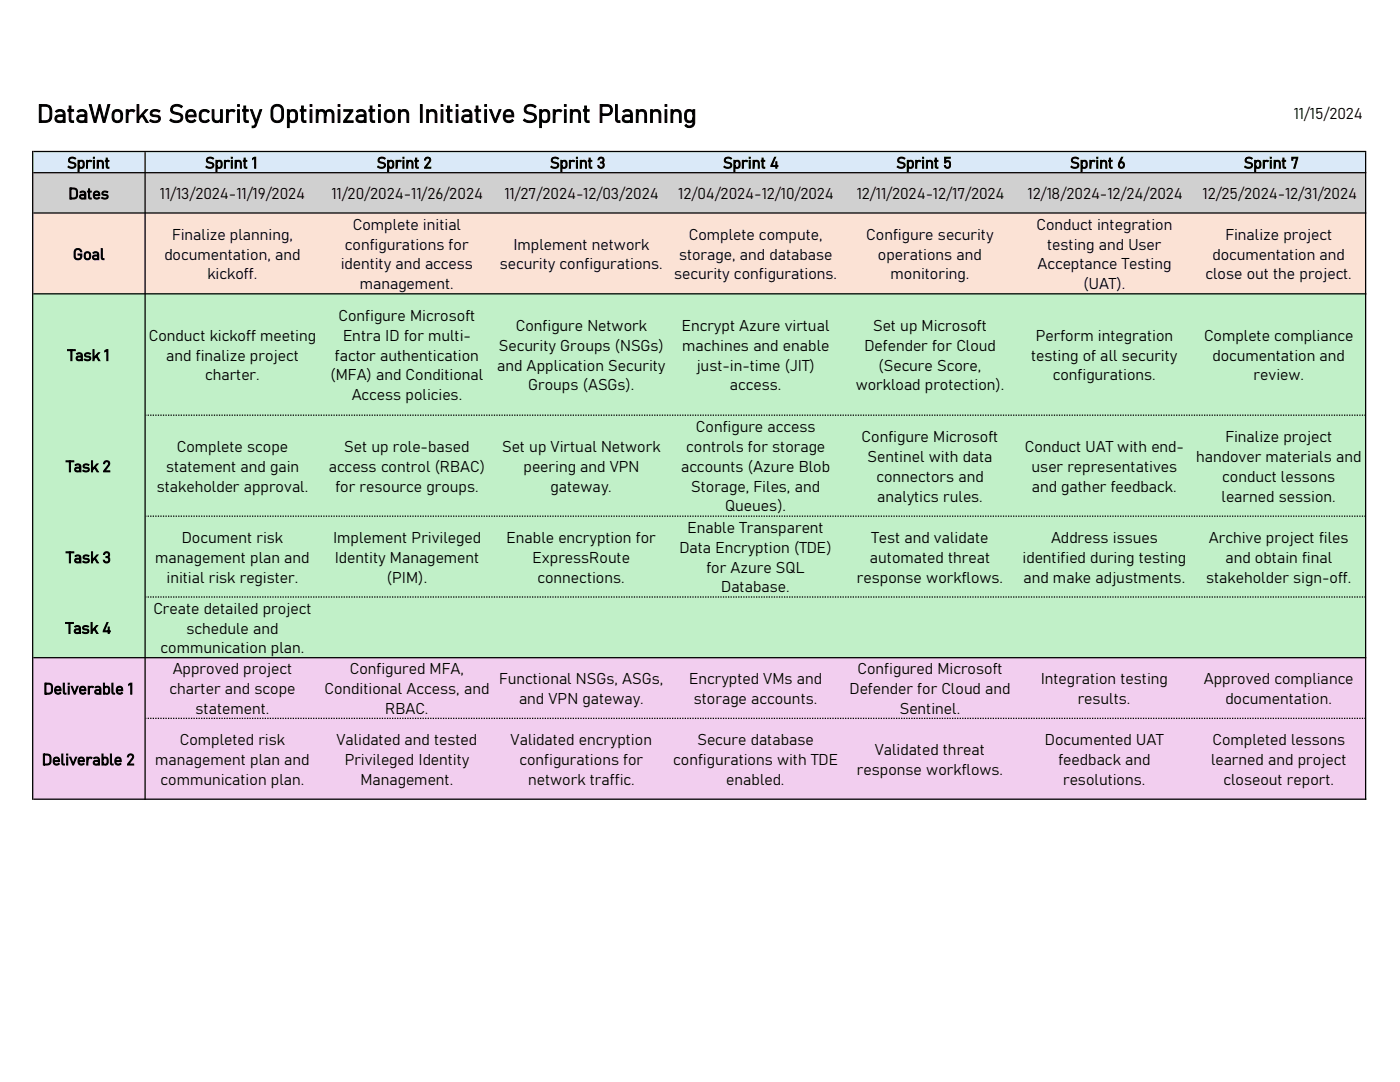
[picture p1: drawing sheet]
<svg xmlns="http://www.w3.org/2000/svg" width="279mm" height="216mm" viewBox="0 0 279 216" stroke-linecap="round" stroke-linejoin="round" font-family="sans-serif">
<defs><g id="words">
<text font-size="5" x="7.4" y="24.4">DataWorks Security Optimization Initiative Sprint Planning</text>
<g font-size="3.1">
<text x="258.2" y="23.8">11/15/2024</text>
<text x="13.4" y="33.6">Sprint</text>
<text x="40.9" y="33.6">Sprint 1</text>
<text x="75.2" y="33.6">Sprint 2</text>
<text x="109.8" y="33.6">Sprint 3</text>
<text x="144.3" y="33.6">Sprint 4</text>
<text x="178.9" y="33.6">Sprint 5</text>
<text x="213.6" y="33.6">Sprint 6</text>
<text x="248.2" y="33.6">Sprint 7</text>
<text x="13.7" y="39.7">Dates</text>
<text x="31.9" y="39.7">11/13/2024-11/19/2024</text>
<text x="66.2" y="39.7">11/20/2024-11/26/2024</text>
<text x="100.7" y="39.7">11/27/2024-12/03/2024</text>
<text x="135.4" y="39.7">12/04/2024-12/10/2024</text>
<text x="171" y="39.7">12/11/2024-12/17/2024</text>
<text x="205.1" y="39.7">12/18/2024-12/24/2024</text>
<text x="240" y="39.7">12/25/2024-12/31/2024</text>
<text x="34.3" y="47.9">Finalize planning,</text>
<text x="70.4" y="45.9">Complete initial</text>
<text x="137.5" y="47.9">Complete compute,</text>
<text x="172.9" y="47.9">Configure security</text>
<text x="206.8" y="45.9">Conduct integration</text>
<text x="244.6" y="47.9">Finalize project</text>
<text x="14.6" y="51.8">Goal</text>
<text x="32.8" y="51.8">documentation, and</text>
<text x="68" y="53.8">identity and access</text>
<text x="68.8" y="49.8">configurations for</text>
<text x="99.7" y="53.8">security configurations.</text>
<text x="102.4" y="49.8">Implement network</text>
<text x="135.5" y="51.8">storage, and database</text>
<text x="175.2" y="51.8">operations and</text>
<text x="207.1" y="53.8">Acceptance Testing</text>
<text x="209" y="49.8">testing and User</text>
<text x="242" y="51.8">documentation and</text>
<text x="41.4" y="55.8">kickoff.</text>
<text x="71.8" y="57.7">management.</text>
<text x="134.5" y="55.8">security configurations.</text>
<text x="177.7" y="55.8">monitoring.</text>
<text x="216.2" y="57.7">(UAT).</text>
<text x="240.6" y="55.8">close out the project.</text>
<text x="67.6" y="64.1">Configure Microsoft</text>
<text x="13.5" y="72">Task 1</text>
<text x="29.7" y="68">Conduct kickoff meeting</text>
<text x="33.2" y="72">and finalize project</text>
<text x="66.8" y="72">factor authentication</text>
<text x="68.5" y="68">Entra ID for multi-</text>
<text x="99.6" y="70">Security Groups (NSGs)</text>
<text x="103" y="66.1">Configure Network</text>
<text x="136.1" y="66.1">Encrypt Azure virtual</text>
<text x="136.1" y="70">machines and enable</text>
<text x="172.5" y="70">Defender for Cloud</text>
<text x="174.2" y="66.1">Set up Microsoft</text>
<text x="205.8" y="72">testing of all security</text>
<text x="206.7" y="68">Perform integration</text>
<text x="240.3" y="68">Complete compliance</text>
<text x="242" y="72">documentation and</text>
<text x="40.9" y="75.9">charter.</text>
<text x="66" y="75.9">(MFA) and Conditional</text>
<text x="99.2" y="74">and Application Security</text>
<text x="105.4" y="77.9">Groups (ASGs).</text>
<text x="139" y="74">just-in-time (JIT)</text>
<text x="145.7" y="77.9">access.</text>
<text x="170.8" y="77.9">workload protection).</text>
<text x="175.3" y="74">(Secure Score,</text>
<text x="210.1" y="75.9">configurations.</text>
<text x="250.2" y="75.9">review.</text>
<text x="70.2" y="79.8">Access policies.</text>
<text x="138.9" y="86.3">Configure access</text>
<text x="172" y="88.3">Configure Microsoft</text>
<text x="244.6" y="88.3">Finalize project</text>
<text x="13.2" y="94.1">Task 2</text>
<text x="33.1" y="94.1">statement and gain</text>
<text x="35.3" y="90.2">Complete scope</text>
<text x="65.6" y="94.1">access control (RBAC)</text>
<text x="68.7" y="90.2">Set up role-based</text>
<text x="100.2" y="90.2">Set up Virtual Network</text>
<text x="104.5" y="94.1">peering and VPN</text>
<text x="135.9" y="94.1">accounts (Azure Blob</text>
<text x="136.9" y="90.2">controls for storage</text>
<text x="173.1" y="92.2">Sentinel with data</text>
<text x="204.5" y="90.2">Conduct UAT with end-</text>
<text x="205.9" y="94.1">user representatives</text>
<text x="238.7" y="92.2">handover materials and</text>
<text x="31.3" y="98.1">stakeholder approval.</text>
<text x="66.9" y="98.1">for resource groups.</text>
<text x="109.9" y="98.1">gateway.</text>
<text x="138" y="98.1">Storage, Files, and</text>
<text x="174.9" y="96.1">connectors and</text>
<text x="175" y="100.1">analytics rules.</text>
<text x="205.9" y="98.1">and gather feedback.</text>
<text x="243.8" y="100.1">learned session.</text>
<text x="243.9" y="96.1">conduct lessons</text>
<text x="137.2" y="106.4">Enable Transparent</text>
<text x="144.7" y="102">Queues).</text>
<text x="13.2" y="112.3">Task 3</text>
<text x="31" y="112.3">management plan and</text>
<text x="36.3" y="108.4">Document risk</text>
<text x="66.5" y="108.4">Implement Privileged</text>
<text x="66.8" y="112.3">Identity Management</text>
<text x="101.1" y="108.4">Enable encryption for</text>
<text x="106.3" y="112.3">ExpressRoute</text>
<text x="135.6" y="110.3">Data Encryption (TDE)</text>
<text x="173.6" y="112.3">automated threat</text>
<text x="173.9" y="108.4">Test and validate</text>
<text x="204.1" y="112.3">identified during testing</text>
<text x="209.8" y="108.4">Address issues</text>
<text x="241.3" y="108.4">Archive project files</text>
<text x="244.6" y="112.3">and obtain final</text>
<text x="33.2" y="116.2">initial risk register.</text>
<text x="77.2" y="116.2">(PIM).</text>
<text x="107.3" y="116.2">connections.</text>
<text x="141" y="114.3">for Azure SQL</text>
<text x="143.9" y="118.2">Database.</text>
<text x="171" y="116.2">response workflows.</text>
<text x="204.3" y="116.2">and make adjustments.</text>
<text x="240.7" y="116.2">stakeholder sign-off.</text>
<text x="30.6" y="122.5">Create detailed project</text>
<text x="13.1" y="126.4">Task 4</text>
<text x="32" y="130.3">communication plan.</text>
<text x="37.2" y="126.4">schedule and</text>
<text x="34.5" y="134.6">Approved project</text>
<text x="69.8" y="134.6">Configured MFA,</text>
<text x="99.6" y="136.6">Functional NSGs, ASGs,</text>
<text x="137.5" y="136.6">Encrypted VMs and</text>
<text x="171.2" y="134.6">Configured Microsoft</text>
<text x="207.7" y="136.6">Integration testing</text>
<text x="240.2" y="136.6">Approved compliance</text>
<text x="8.7" y="138.5">Deliverable 1</text>
<text x="33.8" y="138.5">charter and scope</text>
<text x="39" y="142.5">statement.</text>
<text x="64.8" y="138.5">Conditional Access, and</text>
<text x="76.9" y="142.5">RBAC.</text>
<text x="103.6" y="140.5">and VPN gateway.</text>
<text x="138.5" y="140.5">storage accounts.</text>
<text x="169.5" y="138.5">Defender for Cloud and</text>
<text x="179.6" y="142.5">Sentinel.</text>
<text x="215.1" y="140.5">results.</text>
<text x="244.6" y="140.5">documentation.</text>
<text x="35.9" y="148.7">Completed risk</text>
<text x="67.1" y="148.7">Validated and tested</text>
<text x="101.9" y="148.7">Validated encryption</text>
<text x="139.2" y="148.7">Secure database</text>
<text x="208.5" y="148.7">Documented UAT</text>
<text x="242" y="148.7">Completed lessons</text>
<text x="8.4" y="152.7">Deliverable 2</text>
<text x="31" y="152.7">management plan and</text>
<text x="68.8" y="152.7">Privileged Identity</text>
<text x="103.7" y="152.7">configurations for</text>
<text x="134.4" y="152.7">configurations with TDE</text>
<text x="171" y="154.6">response workflows.</text>
<text x="174.6" y="150.7">Validated threat</text>
<text x="211.2" y="152.7">feedback and</text>
<text x="241.7" y="152.7">learned and project</text>
<text x="32" y="156.6">communication plan.</text>
<text x="71.9" y="156.6">Management.</text>
<text x="105.4" y="156.6">network traffic.</text>
<text x="144.9" y="156.6">enabled.</text>
<text x="212.2" y="156.6">resolutions.</text>
<text x="244.2" y="156.6">closeout report.</text>
</g>
</g></defs>
<path d="M6.7 30.2h265.9v4.3h-265.9z" fill="#dae9f8"/>
<path d="M6.7 34.5h265.9v8h-265.9z" fill="#d0d0d0"/>
<path d="M6.7 42.5h265.9v16.2h-265.9z" fill="#fbe2d5"/>
<path d="M6.7 58.6h265.9v72.7h-265.9z" fill="#c1f0c8"/>
<path d="M6.7 131.2h265.9v28.3h-265.9z" fill="#f2ceef"/>
<g fill="#000">
<path d="M6.4 30.1h.2v129.5h-.2zM28.8 30.4h.3v129.2h-.3zM272.4 30.4h.3v129.2h-.3z" fill-rule="evenodd"/>
<path d="M6.6 30.1h266.1v.3h-266.1zM6.6 34.3h266.1v.3h-266.1zM6.6 42.4h266.1v.2h-266.1zM6.6 58.5h266.1v.3h-266.1zM29.1 82.7h.1v.3h-.1zM29.5 82.7h.2v.3h-.2zM30 82.7h.2v.3h-.2zM30.5 82.7h.2v.3h-.2zM31 82.7h.2v.3h-.2zM31.5 82.7h.2v.3h-.2zM32 82.7h.3v.3h-.3zM32.5 82.7h.3v.3h-.3zM33 82.7h.3v.3h-.3zM33.5 82.7h.3v.3h-.3zM34 82.7h.3v.3h-.3zM34.5 82.7h.3v.3h-.3zM35.1 82.7h.2v.3h-.2zM35.6 82.7h.2v.3h-.2zM36.1 82.7h.2v.3h-.2zM36.6 82.7h.2v.3h-.2zM37.1 82.7h.2v.3h-.2zM37.6 82.7h.2v.3h-.2zM38.1 82.7h.3v.3h-.3zM38.6 82.7h.3v.3h-.3zM39.1 82.7h.3v.3h-.3zM39.6 82.7h.3v.3h-.3zM40.1 82.7h.3v.3h-.3zM40.6 82.7h.3v.3h-.3zM41.1 82.7h.3v.3h-.3zM41.7 82.7h.2v.3h-.2zM42.2 82.7h.2v.3h-.2zM42.7 82.7h.2v.3h-.2zM43.2 82.7h.2v.3h-.2zM43.7 82.7h.2v.3h-.2zM44.2 82.7h.2v.3h-.2zM44.7 82.7h.3v.3h-.3zM45.2 82.7h.3v.3h-.3zM45.7 82.7h.3v.3h-.3zM46.2 82.7h.3v.3h-.3zM46.7 82.7h.3v.3h-.3zM47.2 82.7h.3v.3h-.3zM47.8 82.7h.2v.3h-.2zM48.3 82.7h.2v.3h-.2zM48.8 82.7h.2v.3h-.2zM49.3 82.7h.2v.3h-.2zM49.8 82.7h.2v.3h-.2zM50.3 82.7h.2v.3h-.2zM50.8 82.7h.3v.3h-.3zM51.3 82.7h.3v.3h-.3zM51.8 82.7h.3v.3h-.3zM52.3 82.7h.3v.3h-.3zM52.8 82.7h.3v.3h-.3zM53.3 82.7h.3v.3h-.3zM53.8 82.7h.3v.3h-.3zM54.4 82.7h.2v.3h-.2zM54.9 82.7h.2v.3h-.2zM55.4 82.7h.2v.3h-.2zM55.9 82.7h.2v.3h-.2zM56.4 82.7h.2v.3h-.2zM56.9 82.7h.2v.3h-.2zM57.4 82.7h.3v.3h-.3zM57.9 82.7h.3v.3h-.3zM58.4 82.7h.3v.3h-.3zM58.9 82.7h.3v.3h-.3zM59.4 82.7h.3v.3h-.3zM59.9 82.7h.3v.3h-.3zM60.5 82.7h.2v.3h-.2zM61 82.7h.2v.3h-.2zM61.5 82.7h.2v.3h-.2zM62 82.7h.2v.3h-.2zM62.5 82.7h.2v.3h-.2zM63 82.7h.2v.3h-.2zM63.5 82.7h.3v.3h-.3zM64 82.7h.3v.3h-.3zM64.5 82.7h.3v.3h-.3zM65 82.7h.3v.3h-.3zM65.5 82.7h.3v.3h-.3zM66 82.7h.3v.3h-.3zM66.5 82.7h.3v.3h-.3zM67.1 82.7h.2v.3h-.2zM67.6 82.7h.2v.3h-.2zM68.1 82.7h.2v.3h-.2zM68.6 82.7h.2v.3h-.2zM69.1 82.7h.2v.3h-.2zM69.6 82.7h.2v.3h-.2zM70.1 82.7h.3v.3h-.3zM70.6 82.7h.3v.3h-.3zM71.1 82.7h.3v.3h-.3zM71.6 82.7h.3v.3h-.3zM72.1 82.7h.3v.3h-.3zM72.6 82.7h.3v.3h-.3zM73.2 82.7h.2v.3h-.2zM73.7 82.7h.2v.3h-.2zM74.2 82.7h.2v.3h-.2zM74.7 82.7h.2v.3h-.2zM75.2 82.7h.2v.3h-.2zM75.7 82.7h.2v.3h-.2zM76.2 82.7h.3v.3h-.3zM76.7 82.7h.3v.3h-.3zM77.2 82.7h.3v.3h-.3zM77.7 82.7h.3v.3h-.3zM78.2 82.7h.3v.3h-.3zM78.7 82.7h.3v.3h-.3zM79.2 82.7h.3v.3h-.3zM79.8 82.7h.2v.3h-.2zM80.3 82.7h.2v.3h-.2zM80.8 82.7h.2v.3h-.2zM81.3 82.7h.2v.3h-.2zM81.8 82.7h.2v.3h-.2zM82.3 82.7h.2v.3h-.2zM82.8 82.7h.3v.3h-.3zM83.3 82.7h.3v.3h-.3zM83.8 82.7h.3v.3h-.3zM84.3 82.7h.3v.3h-.3zM84.8 82.7h.3v.3h-.3zM85.3 82.7h.3v.3h-.3zM85.9 82.7h.2v.3h-.2zM86.4 82.7h.2v.3h-.2zM86.9 82.7h.2v.3h-.2zM87.4 82.7h.2v.3h-.2zM87.9 82.7h.2v.3h-.2zM88.4 82.7h.2v.3h-.2zM88.9 82.7h.3v.3h-.3zM89.4 82.7h.3v.3h-.3zM89.9 82.7h.3v.3h-.3zM90.4 82.7h.3v.3h-.3zM90.9 82.7h.3v.3h-.3zM91.4 82.7h.3v.3h-.3zM91.9 82.7h.3v.3h-.3zM92.5 82.7h.2v.3h-.2zM93 82.7h.2v.3h-.2zM93.5 82.7h.2v.3h-.2zM94 82.7h.2v.3h-.2zM94.5 82.7h.2v.3h-.2zM95 82.7h.2v.3h-.2zM95.5 82.7h.3v.3h-.3zM96 82.7h.3v.3h-.3zM96.5 82.7h.3v.3h-.3zM97 82.7h.3v.3h-.3zM97.5 82.7h.3v.3h-.3zM98 82.7h.3v.3h-.3zM98.6 82.7h.2v.3h-.2zM99.1 82.7h.2v.3h-.2zM99.6 82.7h.2v.3h-.2zM100.1 82.7h.2v.3h-.2zM100.6 82.7h.2v.3h-.2zM101.1 82.7h.2v.3h-.2zM101.6 82.7h.3v.3h-.3zM102.1 82.7h.3v.3h-.3zM102.6 82.7h.3v.3h-.3zM103.1 82.7h.3v.3h-.3zM103.6 82.7h.3v.3h-.3zM104.1 82.7h.3v.3h-.3zM104.6 82.7h.3v.3h-.3zM105.2 82.7h.2v.3h-.2zM105.7 82.7h.2v.3h-.2zM106.2 82.7h.2v.3h-.2zM106.7 82.7h.2v.3h-.2zM107.2 82.7h.2v.3h-.2zM107.7 82.7h.2v.3h-.2zM108.2 82.7h.3v.3h-.3zM108.7 82.7h.3v.3h-.3zM109.2 82.7h.3v.3h-.3zM109.7 82.7h.3v.3h-.3zM110.2 82.7h.3v.3h-.3zM110.7 82.7h.3v.3h-.3zM111.3 82.7h.2v.3h-.2zM111.8 82.7h.2v.3h-.2zM112.3 82.7h.2v.3h-.2zM112.8 82.7h.2v.3h-.2zM113.3 82.7h.2v.3h-.2zM113.8 82.7h.2v.3h-.2zM114.3 82.7h.3v.3h-.3zM114.8 82.7h.3v.3h-.3zM115.3 82.7h.3v.3h-.3zM115.8 82.7h.3v.3h-.3zM116.3 82.7h.3v.3h-.3zM116.8 82.7h.3v.3h-.3zM117.3 82.7h.3v.3h-.3zM117.9 82.7h.2v.3h-.2zM118.4 82.7h.2v.3h-.2zM118.9 82.7h.2v.3h-.2zM119.4 82.7h.2v.3h-.2zM119.9 82.7h.2v.3h-.2zM120.4 82.7h.2v.3h-.2zM120.9 82.7h.3v.3h-.3zM121.4 82.7h.3v.3h-.3zM121.9 82.7h.3v.3h-.3zM122.4 82.7h.3v.3h-.3zM122.9 82.7h.3v.3h-.3zM123.4 82.7h.3v.3h-.3zM124 82.7h.2v.3h-.2zM124.5 82.7h.2v.3h-.2zM125 82.7h.2v.3h-.2zM125.5 82.7h.2v.3h-.2zM126 82.7h.2v.3h-.2zM126.5 82.7h.2v.3h-.2zM127 82.7h.3v.3h-.3zM127.5 82.7h.3v.3h-.3zM128 82.7h.3v.3h-.3zM128.5 82.7h.3v.3h-.3zM129 82.7h.3v.3h-.3zM129.5 82.7h.3v.3h-.3zM130 82.7h.3v.3h-.3zM130.6 82.7h.2v.3h-.2zM131.1 82.7h.2v.3h-.2zM131.6 82.7h.2v.3h-.2zM132.1 82.7h.2v.3h-.2zM132.6 82.7h.2v.3h-.2zM133.1 82.7h.2v.3h-.2zM133.6 82.7h.3v.3h-.3zM134.1 82.7h.3v.3h-.3zM134.6 82.7h.3v.3h-.3zM135.1 82.7h.3v.3h-.3zM135.6 82.7h.3v.3h-.3zM136.1 82.7h.3v.3h-.3zM136.7 82.7h.2v.3h-.2zM137.2 82.7h.2v.3h-.2zM137.7 82.7h.2v.3h-.2zM138.2 82.7h.2v.3h-.2zM138.7 82.7h.2v.3h-.2zM139.2 82.7h.2v.3h-.2zM139.7 82.7h.3v.3h-.3zM140.2 82.7h.3v.3h-.3zM140.7 82.7h.3v.3h-.3zM141.2 82.7h.3v.3h-.3zM141.7 82.7h.3v.3h-.3zM142.2 82.7h.3v.3h-.3zM142.7 82.7h.3v.3h-.3zM143.3 82.7h.2v.3h-.2zM143.8 82.7h.2v.3h-.2zM144.3 82.7h.2v.3h-.2zM144.8 82.7h.2v.3h-.2zM145.3 82.7h.2v.3h-.2zM145.8 82.7h.2v.3h-.2zM146.3 82.7h.3v.3h-.3zM146.8 82.7h.3v.3h-.3zM147.3 82.7h.3v.3h-.3zM147.8 82.7h.3v.3h-.3zM148.3 82.7h.3v.3h-.3zM148.8 82.7h.3v.3h-.3zM149.4 82.7h.2v.3h-.2zM149.9 82.7h.2v.3h-.2zM150.4 82.7h.2v.3h-.2zM150.9 82.7h.2v.3h-.2zM151.4 82.7h.2v.3h-.2zM151.9 82.7h.2v.3h-.2zM152.4 82.7h.3v.3h-.3zM152.9 82.7h.3v.3h-.3zM153.4 82.7h.3v.3h-.3zM153.9 82.7h.3v.3h-.3zM154.4 82.7h.3v.3h-.3zM154.9 82.7h.3v.3h-.3zM155.4 82.7h.3v.3h-.3zM156 82.7h.2v.3h-.2zM156.5 82.7h.2v.3h-.2zM157 82.7h.2v.3h-.2zM157.5 82.7h.2v.3h-.2zM158 82.7h.2v.3h-.2zM158.5 82.7h.2v.3h-.2zM159 82.7h.3v.3h-.3zM159.5 82.7h.3v.3h-.3zM160 82.7h.3v.3h-.3zM160.5 82.7h.3v.3h-.3zM161 82.7h.3v.3h-.3zM161.5 82.7h.3v.3h-.3zM162.1 82.7h.2v.3h-.2zM162.6 82.7h.2v.3h-.2zM163.1 82.7h.2v.3h-.2zM163.6 82.7h.2v.3h-.2zM164.1 82.7h.2v.3h-.2zM164.6 82.7h.2v.3h-.2zM165.1 82.7h.3v.3h-.3zM165.6 82.7h.3v.3h-.3zM166.1 82.7h.3v.3h-.3zM166.6 82.7h.3v.3h-.3zM167.1 82.7h.3v.3h-.3zM167.6 82.7h.3v.3h-.3zM168.1 82.7h.3v.3h-.3zM168.7 82.7h.2v.3h-.2zM169.2 82.7h.2v.3h-.2zM169.7 82.7h.2v.3h-.2zM170.2 82.7h.2v.3h-.2zM170.7 82.7h.2v.3h-.2zM171.2 82.7h.2v.3h-.2zM171.7 82.7h.3v.3h-.3zM172.2 82.7h.3v.3h-.3zM172.7 82.7h.3v.3h-.3zM173.2 82.7h.3v.3h-.3zM173.7 82.7h.3v.3h-.3zM174.2 82.7h.3v.3h-.3zM174.8 82.7h.2v.3h-.2zM175.3 82.7h.2v.3h-.2zM175.8 82.7h.2v.3h-.2zM176.3 82.7h.2v.3h-.2zM176.8 82.7h.2v.3h-.2zM177.3 82.7h.2v.3h-.2zM177.8 82.7h.3v.3h-.3zM178.3 82.7h.3v.3h-.3zM178.8 82.7h.3v.3h-.3zM179.3 82.7h.3v.3h-.3zM179.8 82.7h.3v.3h-.3zM180.3 82.7h.3v.3h-.3zM180.8 82.7h.3v.3h-.3zM181.4 82.7h.2v.3h-.2zM181.9 82.7h.2v.3h-.2zM182.4 82.7h.2v.3h-.2zM182.9 82.7h.2v.3h-.2zM183.4 82.7h.2v.3h-.2zM183.9 82.7h.2v.3h-.2zM184.4 82.7h.3v.3h-.3zM184.9 82.7h.3v.3h-.3zM185.4 82.7h.3v.3h-.3zM185.9 82.7h.3v.3h-.3zM186.4 82.7h.3v.3h-.3zM186.9 82.7h.3v.3h-.3zM187.5 82.7h.2v.3h-.2zM188 82.7h.2v.3h-.2zM188.5 82.7h.2v.3h-.2zM189 82.7h.2v.3h-.2zM189.5 82.7h.2v.3h-.2zM190 82.7h.2v.3h-.2zM190.5 82.7h.3v.3h-.3zM191 82.7h.3v.3h-.3zM191.5 82.7h.3v.3h-.3zM192 82.7h.3v.3h-.3zM192.5 82.7h.3v.3h-.3zM193 82.7h.3v.3h-.3zM193.5 82.7h.3v.3h-.3zM194.1 82.7h.2v.3h-.2zM194.6 82.7h.2v.3h-.2zM195.1 82.7h.2v.3h-.2zM195.6 82.7h.2v.3h-.2zM196.1 82.7h.2v.3h-.2zM196.6 82.7h.2v.3h-.2zM197.1 82.7h.3v.3h-.3zM197.6 82.7h.3v.3h-.3zM198.1 82.7h.3v.3h-.3zM198.6 82.7h.3v.3h-.3zM199.1 82.7h.3v.3h-.3zM199.6 82.7h.3v.3h-.3zM200.2 82.7h.2v.3h-.2zM200.7 82.7h.2v.3h-.2zM201.2 82.7h.2v.3h-.2zM201.7 82.7h.2v.3h-.2zM202.2 82.7h.2v.3h-.2zM202.7 82.7h.2v.3h-.2zM203.2 82.7h.3v.3h-.3zM203.7 82.7h.3v.3h-.3zM204.2 82.7h.3v.3h-.3zM204.7 82.7h.3v.3h-.3zM205.2 82.7h.3v.3h-.3zM205.7 82.7h.3v.3h-.3zM206.2 82.7h.3v.3h-.3zM206.8 82.7h.2v.3h-.2zM207.3 82.7h.2v.3h-.2zM207.8 82.7h.2v.3h-.2zM208.3 82.7h.2v.3h-.2zM208.8 82.7h.2v.3h-.2zM209.3 82.7h.2v.3h-.2zM209.8 82.7h.3v.3h-.3zM210.3 82.7h.3v.3h-.3zM210.8 82.7h.3v.3h-.3zM211.3 82.7h.3v.3h-.3zM211.8 82.7h.3v.3h-.3zM212.3 82.7h.3v.3h-.3zM212.9 82.7h.2v.3h-.2zM213.4 82.7h.2v.3h-.2zM213.9 82.7h.2v.3h-.2zM214.4 82.7h.2v.3h-.2zM214.9 82.7h.2v.3h-.2zM215.4 82.7h.2v.3h-.2zM215.9 82.7h.3v.3h-.3zM216.4 82.7h.3v.3h-.3zM216.9 82.7h.3v.3h-.3zM217.4 82.7h.3v.3h-.3zM217.9 82.7h.3v.3h-.3zM218.4 82.7h.3v.3h-.3zM218.9 82.7h.3v.3h-.3zM219.5 82.7h.2v.3h-.2zM220 82.7h.2v.3h-.2zM220.5 82.7h.2v.3h-.2zM221 82.7h.2v.3h-.2zM221.5 82.7h.2v.3h-.2zM222 82.7h.2v.3h-.2zM222.5 82.7h.3v.3h-.3zM223 82.7h.3v.3h-.3zM223.5 82.7h.3v.3h-.3zM224 82.7h.3v.3h-.3zM224.5 82.7h.3v.3h-.3zM225 82.7h.3v.3h-.3zM225.6 82.7h.2v.3h-.2zM226.1 82.7h.2v.3h-.2zM226.6 82.7h.2v.3h-.2zM227.1 82.7h.2v.3h-.2zM227.6 82.7h.2v.3h-.2zM228.1 82.7h.2v.3h-.2zM228.6 82.7h.3v.3h-.3zM229.1 82.7h.3v.3h-.3zM229.6 82.7h.3v.3h-.3zM230.1 82.7h.3v.3h-.3zM230.6 82.7h.3v.3h-.3zM231.1 82.7h.3v.3h-.3zM231.6 82.7h.3v.3h-.3zM232.2 82.7h.2v.3h-.2zM232.7 82.7h.2v.3h-.2zM233.2 82.7h.2v.3h-.2zM233.7 82.7h.2v.3h-.2zM234.2 82.7h.2v.3h-.2zM234.7 82.7h.2v.3h-.2zM235.2 82.7h.3v.3h-.3zM235.7 82.7h.3v.3h-.3zM236.2 82.7h.3v.3h-.3zM236.7 82.7h.3v.3h-.3zM237.2 82.7h.3v.3h-.3zM237.7 82.7h.3v.3h-.3zM238.3 82.7h.2v.3h-.2zM238.8 82.7h.2v.3h-.2zM239.3 82.7h.2v.3h-.2zM239.8 82.7h.2v.3h-.2zM240.3 82.7h.2v.3h-.2zM240.8 82.7h.2v.3h-.2zM241.3 82.7h.3v.3h-.3zM241.8 82.7h.3v.3h-.3zM242.3 82.7h.3v.3h-.3zM242.8 82.7h.3v.3h-.3zM243.3 82.7h.3v.3h-.3zM243.8 82.7h.3v.3h-.3zM244.3 82.7h.3v.3h-.3zM244.9 82.7h.2v.3h-.2zM245.4 82.7h.2v.3h-.2zM245.9 82.7h.2v.3h-.2zM246.4 82.7h.2v.3h-.2zM246.9 82.7h.2v.3h-.2zM247.4 82.7h.2v.3h-.2zM247.9 82.7h.3v.3h-.3zM248.4 82.7h.3v.3h-.3zM248.9 82.7h.3v.3h-.3zM249.4 82.7h.3v.3h-.3zM249.9 82.7h.3v.3h-.3zM250.4 82.7h.3v.3h-.3zM251 82.7h.2v.3h-.2zM251.5 82.7h.2v.3h-.2zM252 82.7h.2v.3h-.2zM252.5 82.7h.2v.3h-.2zM253 82.7h.2v.3h-.2zM253.5 82.7h.2v.3h-.2zM254 82.7h.3v.3h-.3zM254.5 82.7h.3v.3h-.3zM255 82.7h.3v.3h-.3zM255.5 82.7h.3v.3h-.3zM256 82.7h.3v.3h-.3zM256.5 82.7h.3v.3h-.3zM257 82.7h.3v.3h-.3zM257.6 82.7h.2v.3h-.2zM258.1 82.7h.2v.3h-.2zM258.6 82.7h.2v.3h-.2zM259.1 82.7h.2v.3h-.2zM259.6 82.7h.2v.3h-.2zM260.1 82.7h.2v.3h-.2zM260.6 82.7h.3v.3h-.3zM261.1 82.7h.3v.3h-.3zM261.6 82.7h.3v.3h-.3zM262.1 82.7h.3v.3h-.3zM262.6 82.7h.3v.3h-.3zM263.1 82.7h.3v.3h-.3zM263.7 82.7h.2v.3h-.2zM264.2 82.7h.2v.3h-.2zM264.7 82.7h.2v.3h-.2zM265.2 82.7h.2v.3h-.2zM265.7 82.7h.2v.3h-.2zM266.2 82.7h.2v.3h-.2zM266.7 82.7h.3v.3h-.3zM267.2 82.7h.3v.3h-.3zM267.7 82.7h.3v.3h-.3zM268.2 82.7h.3v.3h-.3zM268.7 82.7h.3v.3h-.3zM269.2 82.7h.3v.3h-.3zM269.7 82.7h.3v.3h-.3zM270.3 82.7h.2v.3h-.2zM270.8 82.7h.2v.3h-.2zM271.3 82.7h.2v.3h-.2zM271.8 82.7h.2v.3h-.2zM272.3 82.7h.1v.3h-.1zM29.1 102.9h.1v.2h-.1zM29.5 102.9h.2v.2h-.2zM30 102.9h.2v.2h-.2zM30.5 102.9h.2v.2h-.2zM31 102.9h.2v.2h-.2zM31.5 102.9h.2v.2h-.2zM32 102.9h.3v.2h-.3zM32.5 102.9h.3v.2h-.3zM33 102.9h.3v.2h-.3zM33.5 102.9h.3v.2h-.3zM34 102.9h.3v.2h-.3zM34.5 102.9h.3v.2h-.3zM35.1 102.9h.2v.2h-.2zM35.6 102.9h.2v.2h-.2zM36.1 102.9h.2v.2h-.2zM36.6 102.9h.2v.2h-.2zM37.1 102.9h.2v.2h-.2zM37.6 102.9h.2v.2h-.2zM38.1 102.9h.3v.2h-.3zM38.6 102.9h.3v.2h-.3zM39.1 102.9h.3v.2h-.3zM39.6 102.9h.3v.2h-.3zM40.1 102.9h.3v.2h-.3zM40.6 102.9h.3v.2h-.3zM41.1 102.9h.3v.2h-.3zM41.7 102.9h.2v.2h-.2zM42.2 102.9h.2v.2h-.2zM42.7 102.9h.2v.2h-.2zM43.2 102.9h.2v.2h-.2zM43.7 102.9h.2v.2h-.2zM44.2 102.9h.2v.2h-.2zM44.7 102.9h.3v.2h-.3zM45.2 102.9h.3v.2h-.3zM45.7 102.9h.3v.2h-.3zM46.2 102.9h.3v.2h-.3zM46.7 102.9h.3v.2h-.3zM47.2 102.9h.3v.2h-.3zM47.8 102.9h.2v.2h-.2zM48.3 102.9h.2v.2h-.2zM48.8 102.9h.2v.2h-.2zM49.3 102.9h.2v.2h-.2zM49.8 102.9h.2v.2h-.2zM50.3 102.9h.2v.2h-.2zM50.8 102.9h.3v.2h-.3zM51.3 102.9h.3v.2h-.3zM51.8 102.9h.3v.2h-.3zM52.3 102.9h.3v.2h-.3zM52.8 102.9h.3v.2h-.3zM53.3 102.9h.3v.2h-.3zM53.8 102.9h.3v.2h-.3zM54.4 102.9h.2v.2h-.2zM54.9 102.9h.2v.2h-.2zM55.4 102.9h.2v.2h-.2zM55.9 102.9h.2v.2h-.2zM56.4 102.9h.2v.2h-.2zM56.9 102.9h.2v.2h-.2zM57.4 102.9h.3v.2h-.3zM57.9 102.9h.3v.2h-.3zM58.4 102.9h.3v.2h-.3zM58.9 102.9h.3v.2h-.3zM59.4 102.9h.3v.2h-.3zM59.9 102.9h.3v.2h-.3zM60.5 102.9h.2v.2h-.2zM61 102.9h.2v.2h-.2zM61.5 102.9h.2v.2h-.2zM62 102.9h.2v.2h-.2zM62.5 102.9h.2v.2h-.2zM63 102.9h.2v.2h-.2zM63.5 102.9h.3v.2h-.3zM64 102.9h.3v.2h-.3zM64.5 102.9h.3v.2h-.3zM65 102.9h.3v.2h-.3zM65.5 102.9h.3v.2h-.3zM66 102.9h.3v.2h-.3zM66.5 102.9h.3v.2h-.3zM67.1 102.9h.2v.2h-.2zM67.6 102.9h.2v.2h-.2zM68.1 102.9h.2v.2h-.2zM68.6 102.9h.2v.2h-.2zM69.1 102.9h.2v.2h-.2zM69.6 102.9h.2v.2h-.2zM70.1 102.9h.3v.2h-.3zM70.6 102.9h.3v.2h-.3zM71.1 102.9h.3v.2h-.3zM71.6 102.9h.3v.2h-.3zM72.1 102.9h.3v.2h-.3zM72.6 102.9h.3v.2h-.3zM73.2 102.9h.2v.2h-.2zM73.7 102.9h.2v.2h-.2zM74.2 102.9h.2v.2h-.2zM74.7 102.9h.2v.2h-.2zM75.2 102.9h.2v.2h-.2zM75.7 102.9h.2v.2h-.2zM76.2 102.9h.3v.2h-.3zM76.7 102.9h.3v.2h-.3zM77.2 102.9h.3v.2h-.3zM77.7 102.9h.3v.2h-.3zM78.2 102.9h.3v.2h-.3zM78.7 102.9h.3v.2h-.3zM79.2 102.9h.3v.2h-.3zM79.8 102.9h.2v.2h-.2zM80.3 102.9h.2v.2h-.2zM80.8 102.9h.2v.2h-.2zM81.3 102.9h.2v.2h-.2zM81.8 102.9h.2v.2h-.2zM82.3 102.9h.2v.2h-.2zM82.8 102.9h.3v.2h-.3zM83.3 102.9h.3v.2h-.3zM83.8 102.9h.3v.2h-.3zM84.3 102.9h.3v.2h-.3zM84.8 102.9h.3v.2h-.3zM85.3 102.9h.3v.2h-.3zM85.9 102.9h.2v.2h-.2zM86.4 102.9h.2v.2h-.2zM86.9 102.9h.2v.2h-.2zM87.4 102.9h.2v.2h-.2zM87.9 102.9h.2v.2h-.2zM88.4 102.9h.2v.2h-.2zM88.9 102.9h.3v.2h-.3zM89.4 102.9h.3v.2h-.3zM89.9 102.9h.3v.2h-.3zM90.4 102.9h.3v.2h-.3zM90.9 102.9h.3v.2h-.3zM91.4 102.9h.3v.2h-.3zM91.9 102.9h.3v.2h-.3zM92.5 102.9h.2v.2h-.2zM93 102.9h.2v.2h-.2zM93.5 102.9h.2v.2h-.2zM94 102.9h.2v.2h-.2zM94.5 102.9h.2v.2h-.2zM95 102.9h.2v.2h-.2zM95.5 102.9h.3v.2h-.3zM96 102.9h.3v.2h-.3zM96.5 102.9h.3v.2h-.3zM97 102.9h.3v.2h-.3zM97.5 102.9h.3v.2h-.3zM98 102.9h.3v.2h-.3zM98.6 102.9h.2v.2h-.2zM99.1 102.9h.2v.2h-.2zM99.6 102.9h.2v.2h-.2zM100.1 102.9h.2v.2h-.2zM100.6 102.9h.2v.2h-.2zM101.1 102.9h.2v.2h-.2zM101.6 102.9h.3v.2h-.3zM102.1 102.9h.3v.2h-.3zM102.6 102.9h.3v.2h-.3zM103.1 102.9h.3v.2h-.3zM103.6 102.9h.3v.2h-.3zM104.1 102.9h.3v.2h-.3zM104.6 102.9h.3v.2h-.3zM105.2 102.9h.2v.2h-.2zM105.7 102.9h.2v.2h-.2zM106.2 102.9h.2v.2h-.2zM106.7 102.9h.2v.2h-.2zM107.2 102.9h.2v.2h-.2zM107.7 102.9h.2v.2h-.2zM108.2 102.9h.3v.2h-.3zM108.7 102.9h.3v.2h-.3zM109.2 102.9h.3v.2h-.3zM109.7 102.9h.3v.2h-.3zM110.2 102.9h.3v.2h-.3zM110.7 102.9h.3v.2h-.3zM111.3 102.9h.2v.2h-.2zM111.8 102.9h.2v.2h-.2zM112.3 102.9h.2v.2h-.2zM112.8 102.9h.2v.2h-.2zM113.3 102.9h.2v.2h-.2zM113.8 102.9h.2v.2h-.2zM114.3 102.9h.3v.2h-.3zM114.8 102.9h.3v.2h-.3zM115.3 102.9h.3v.2h-.3zM115.8 102.9h.3v.2h-.3zM116.3 102.9h.3v.2h-.3zM116.8 102.9h.3v.2h-.3zM117.3 102.9h.3v.2h-.3zM117.9 102.9h.2v.2h-.2zM118.4 102.9h.2v.2h-.2zM118.9 102.9h.2v.2h-.2zM119.4 102.9h.2v.2h-.2zM119.9 102.9h.2v.2h-.2zM120.4 102.9h.2v.2h-.2zM120.9 102.9h.3v.2h-.3zM121.4 102.9h.3v.2h-.3zM121.9 102.9h.3v.2h-.3zM122.4 102.9h.3v.2h-.3zM122.9 102.9h.3v.2h-.3zM123.4 102.9h.3v.2h-.3zM124 102.9h.2v.2h-.2zM124.5 102.9h.2v.2h-.2zM125 102.9h.2v.2h-.2zM125.5 102.9h.2v.2h-.2zM126 102.9h.2v.2h-.2zM126.5 102.9h.2v.2h-.2zM127 102.9h.3v.2h-.3zM127.5 102.9h.3v.2h-.3zM128 102.9h.3v.2h-.3zM128.5 102.9h.3v.2h-.3zM129 102.9h.3v.2h-.3zM129.5 102.9h.3v.2h-.3zM130 102.9h.3v.2h-.3zM130.6 102.9h.2v.2h-.2zM131.1 102.9h.2v.2h-.2zM131.6 102.9h.2v.2h-.2zM132.1 102.9h.2v.2h-.2zM132.6 102.9h.2v.2h-.2zM133.1 102.9h.2v.2h-.2zM133.6 102.9h.3v.2h-.3zM134.1 102.9h.3v.2h-.3zM134.6 102.9h.3v.2h-.3zM135.1 102.9h.3v.2h-.3zM135.6 102.9h.3v.2h-.3zM136.1 102.9h.3v.2h-.3zM136.7 102.9h.2v.2h-.2zM137.2 102.9h.2v.2h-.2zM137.7 102.9h.2v.2h-.2zM138.2 102.9h.2v.2h-.2zM138.7 102.9h.2v.2h-.2zM139.2 102.9h.2v.2h-.2zM139.7 102.9h.3v.2h-.3zM140.2 102.9h.3v.2h-.3zM140.7 102.9h.3v.2h-.3zM141.2 102.9h.3v.2h-.3zM141.7 102.9h.3v.2h-.3zM142.2 102.9h.3v.2h-.3zM142.7 102.9h.3v.2h-.3zM143.3 102.9h.2v.2h-.2zM143.8 102.9h.2v.2h-.2zM144.3 102.9h.2v.2h-.2zM144.8 102.9h.2v.2h-.2zM145.3 102.9h.2v.2h-.2zM145.8 102.9h.2v.2h-.2zM146.3 102.9h.3v.2h-.3zM146.8 102.9h.3v.2h-.3zM147.3 102.9h.3v.2h-.3zM147.8 102.9h.3v.2h-.3zM148.3 102.9h.3v.2h-.3zM148.8 102.9h.3v.2h-.3zM149.4 102.9h.2v.2h-.2zM149.9 102.9h.2v.2h-.2zM150.4 102.9h.2v.2h-.2zM150.9 102.9h.2v.2h-.2zM151.4 102.9h.2v.2h-.2zM151.9 102.9h.2v.2h-.2zM152.4 102.9h.3v.2h-.3zM152.9 102.9h.3v.2h-.3zM153.4 102.9h.3v.2h-.3zM153.9 102.9h.3v.2h-.3zM154.4 102.9h.3v.2h-.3zM154.9 102.9h.3v.2h-.3zM155.4 102.9h.3v.2h-.3zM156 102.9h.2v.2h-.2zM156.5 102.9h.2v.2h-.2zM157 102.9h.2v.2h-.2zM157.5 102.9h.2v.2h-.2zM158 102.9h.2v.2h-.2zM158.5 102.9h.2v.2h-.2zM159 102.9h.3v.2h-.3zM159.5 102.9h.3v.2h-.3zM160 102.9h.3v.2h-.3zM160.5 102.9h.3v.2h-.3zM161 102.9h.3v.2h-.3zM161.5 102.9h.3v.2h-.3zM162.1 102.9h.2v.2h-.2zM162.6 102.9h.2v.2h-.2zM163.1 102.9h.2v.2h-.2zM163.6 102.9h.2v.2h-.2zM164.1 102.9h.2v.2h-.2zM164.6 102.9h.2v.2h-.2zM165.1 102.9h.3v.2h-.3zM165.6 102.9h.3v.2h-.3zM166.1 102.9h.3v.2h-.3zM166.6 102.9h.3v.2h-.3zM167.1 102.9h.3v.2h-.3zM167.6 102.9h.3v.2h-.3zM168.1 102.9h.3v.2h-.3zM168.7 102.9h.2v.2h-.2zM169.2 102.9h.2v.2h-.2zM169.7 102.9h.2v.2h-.2zM170.2 102.9h.2v.2h-.2zM170.7 102.9h.2v.2h-.2zM171.2 102.9h.2v.2h-.2zM171.7 102.9h.3v.2h-.3zM172.2 102.9h.3v.2h-.3zM172.7 102.9h.3v.2h-.3zM173.2 102.9h.3v.2h-.3zM173.7 102.9h.3v.2h-.3zM174.2 102.9h.3v.2h-.3zM174.8 102.9h.2v.2h-.2zM175.3 102.9h.2v.2h-.2zM175.8 102.9h.2v.2h-.2zM176.3 102.9h.2v.2h-.2zM176.8 102.9h.2v.2h-.2zM177.3 102.9h.2v.2h-.2zM177.8 102.9h.3v.2h-.3zM178.3 102.9h.3v.2h-.3zM178.8 102.9h.3v.2h-.3zM179.3 102.9h.3v.2h-.3zM179.8 102.9h.3v.2h-.3zM180.3 102.9h.3v.2h-.3zM180.8 102.9h.3v.2h-.3zM181.4 102.9h.2v.2h-.2zM181.9 102.9h.2v.2h-.2zM182.4 102.9h.2v.2h-.2zM182.9 102.9h.2v.2h-.2zM183.4 102.9h.2v.2h-.2zM183.9 102.9h.2v.2h-.2zM184.4 102.9h.3v.2h-.3zM184.9 102.9h.3v.2h-.3zM185.4 102.9h.3v.2h-.3zM185.9 102.9h.3v.2h-.3zM186.4 102.9h.3v.2h-.3zM186.9 102.9h.3v.2h-.3zM187.5 102.9h.2v.2h-.2zM188 102.9h.2v.2h-.2zM188.5 102.9h.2v.2h-.2zM189 102.9h.2v.2h-.2zM189.5 102.9h.2v.2h-.2zM190 102.9h.2v.2h-.2zM190.5 102.9h.3v.2h-.3zM191 102.9h.3v.2h-.3zM191.5 102.9h.3v.2h-.3zM192 102.9h.3v.2h-.3zM192.5 102.9h.3v.2h-.3zM193 102.9h.3v.2h-.3zM193.5 102.9h.3v.2h-.3zM194.1 102.9h.2v.2h-.2zM194.6 102.9h.2v.2h-.2zM195.1 102.9h.2v.2h-.2zM195.6 102.9h.2v.2h-.2zM196.1 102.9h.2v.2h-.2zM196.6 102.9h.2v.2h-.2zM197.1 102.9h.3v.2h-.3zM197.6 102.9h.3v.2h-.3zM198.1 102.9h.3v.2h-.3zM198.6 102.9h.3v.2h-.3zM199.1 102.9h.3v.2h-.3zM199.6 102.9h.3v.2h-.3zM200.2 102.9h.2v.2h-.2zM200.7 102.9h.2v.2h-.2zM201.2 102.9h.2v.2h-.2zM201.7 102.9h.2v.2h-.2zM202.2 102.9h.2v.2h-.2zM202.7 102.9h.2v.2h-.2zM203.2 102.9h.3v.2h-.3zM203.7 102.9h.3v.2h-.3zM204.2 102.9h.3v.2h-.3zM204.7 102.9h.3v.2h-.3zM205.2 102.9h.3v.2h-.3zM205.7 102.9h.3v.2h-.3zM206.2 102.9h.3v.2h-.3zM206.8 102.9h.2v.2h-.2zM207.3 102.9h.2v.2h-.2zM207.8 102.9h.2v.2h-.2zM208.3 102.9h.2v.2h-.2zM208.8 102.9h.2v.2h-.2zM209.3 102.9h.2v.2h-.2zM209.8 102.9h.3v.2h-.3zM210.3 102.9h.3v.2h-.3zM210.8 102.9h.3v.2h-.3zM211.3 102.9h.3v.2h-.3zM211.8 102.9h.3v.2h-.3zM212.3 102.9h.3v.2h-.3zM212.9 102.9h.2v.2h-.2zM213.4 102.9h.2v.2h-.2zM213.9 102.9h.2v.2h-.2zM214.4 102.9h.2v.2h-.2zM214.9 102.9h.2v.2h-.2zM215.4 102.9h.2v.2h-.2zM215.9 102.9h.3v.2h-.3zM216.4 102.9h.3v.2h-.3zM216.9 102.9h.3v.2h-.3zM217.4 102.9h.3v.2h-.3zM217.9 102.9h.3v.2h-.3zM218.4 102.9h.3v.2h-.3zM218.9 102.9h.3v.2h-.3zM219.5 102.9h.2v.2h-.2zM220 102.9h.2v.2h-.2zM220.5 102.9h.2v.2h-.2zM221 102.9h.2v.2h-.2zM221.5 102.9h.2v.2h-.2zM222 102.9h.2v.2h-.2zM222.5 102.9h.3v.2h-.3zM223 102.9h.3v.2h-.3zM223.5 102.9h.3v.2h-.3zM224 102.9h.3v.2h-.3zM224.5 102.9h.3v.2h-.3zM225 102.9h.3v.2h-.3zM225.6 102.9h.2v.2h-.2zM226.1 102.9h.2v.2h-.2zM226.6 102.9h.2v.2h-.2zM227.1 102.9h.2v.2h-.2zM227.6 102.9h.2v.2h-.2zM228.1 102.9h.2v.2h-.2zM228.6 102.9h.3v.2h-.3zM229.1 102.9h.3v.2h-.3zM229.6 102.9h.3v.2h-.3zM230.1 102.9h.3v.2h-.3zM230.6 102.9h.3v.2h-.3zM231.1 102.9h.3v.2h-.3zM231.6 102.9h.3v.2h-.3zM232.2 102.9h.2v.2h-.2zM232.7 102.9h.2v.2h-.2zM233.2 102.9h.2v.2h-.2zM233.7 102.9h.2v.2h-.2zM234.2 102.9h.2v.2h-.2zM234.7 102.9h.2v.2h-.2zM235.2 102.9h.3v.2h-.3zM235.7 102.9h.3v.2h-.3zM236.2 102.9h.3v.2h-.3zM236.7 102.9h.3v.2h-.3zM237.2 102.9h.3v.2h-.3zM237.7 102.9h.3v.2h-.3zM238.3 102.9h.2v.2h-.2zM238.8 102.9h.2v.2h-.2zM239.3 102.9h.2v.2h-.2zM239.8 102.9h.2v.2h-.2zM240.3 102.9h.2v.2h-.2zM240.8 102.9h.2v.2h-.2zM241.3 102.9h.3v.2h-.3zM241.8 102.9h.3v.2h-.3zM242.3 102.9h.3v.2h-.3zM242.8 102.9h.3v.2h-.3zM243.3 102.9h.3v.2h-.3zM243.8 102.9h.3v.2h-.3zM244.3 102.9h.3v.2h-.3zM244.9 102.9h.2v.2h-.2zM245.4 102.9h.2v.2h-.2zM245.9 102.9h.2v.2h-.2zM246.4 102.9h.2v.2h-.2zM246.9 102.9h.2v.2h-.2zM247.4 102.9h.2v.2h-.2zM247.9 102.9h.3v.2h-.3zM248.4 102.9h.3v.2h-.3zM248.9 102.9h.3v.2h-.3zM249.4 102.9h.3v.2h-.3zM249.9 102.9h.3v.2h-.3zM250.4 102.9h.3v.2h-.3zM251 102.9h.2v.2h-.2zM251.5 102.9h.2v.2h-.2zM252 102.9h.2v.2h-.2zM252.5 102.9h.2v.2h-.2zM253 102.9h.2v.2h-.2zM253.5 102.9h.2v.2h-.2zM254 102.9h.3v.2h-.3zM254.5 102.9h.3v.2h-.3zM255 102.9h.3v.2h-.3zM255.5 102.9h.3v.2h-.3zM256 102.9h.3v.2h-.3zM256.5 102.9h.3v.2h-.3zM257 102.9h.3v.2h-.3zM257.6 102.9h.2v.2h-.2zM258.1 102.9h.2v.2h-.2zM258.6 102.9h.2v.2h-.2zM259.1 102.9h.2v.2h-.2zM259.6 102.9h.2v.2h-.2zM260.1 102.9h.2v.2h-.2zM260.6 102.9h.3v.2h-.3zM261.1 102.9h.3v.2h-.3zM261.6 102.9h.3v.2h-.3zM262.1 102.9h.3v.2h-.3zM262.6 102.9h.3v.2h-.3zM263.1 102.9h.3v.2h-.3zM263.7 102.9h.2v.2h-.2zM264.2 102.9h.2v.2h-.2zM264.7 102.9h.2v.2h-.2zM265.2 102.9h.2v.2h-.2zM265.7 102.9h.2v.2h-.2zM266.2 102.9h.2v.2h-.2zM266.7 102.9h.3v.2h-.3zM267.2 102.9h.3v.2h-.3zM267.7 102.9h.3v.2h-.3zM268.2 102.9h.3v.2h-.3zM268.7 102.9h.3v.2h-.3zM269.2 102.9h.3v.2h-.3zM269.7 102.9h.3v.2h-.3zM270.3 102.9h.2v.2h-.2zM270.8 102.9h.2v.2h-.2zM271.3 102.9h.2v.2h-.2zM271.8 102.9h.2v.2h-.2zM272.3 102.9h.1v.2h-.1zM29.1 119h.1v.3h-.1zM29.5 119h.2v.3h-.2zM30 119h.2v.3h-.2zM30.5 119h.2v.3h-.2zM31 119h.2v.3h-.2zM31.5 119h.2v.3h-.2zM32 119h.3v.3h-.3zM32.5 119h.3v.3h-.3zM33 119h.3v.3h-.3zM33.5 119h.3v.3h-.3zM34 119h.3v.3h-.3zM34.5 119h.3v.3h-.3zM35.1 119h.2v.3h-.2zM35.6 119h.2v.3h-.2zM36.1 119h.2v.3h-.2zM36.6 119h.2v.3h-.2zM37.1 119h.2v.3h-.2zM37.6 119h.2v.3h-.2zM38.1 119h.3v.3h-.3zM38.6 119h.3v.3h-.3zM39.1 119h.3v.3h-.3zM39.6 119h.3v.3h-.3zM40.1 119h.3v.3h-.3zM40.6 119h.3v.3h-.3zM41.1 119h.3v.3h-.3zM41.7 119h.2v.3h-.2zM42.2 119h.2v.3h-.2zM42.7 119h.2v.3h-.2zM43.2 119h.2v.3h-.2zM43.7 119h.2v.3h-.2zM44.2 119h.2v.3h-.2zM44.7 119h.3v.3h-.3zM45.2 119h.3v.3h-.3zM45.7 119h.3v.3h-.3zM46.2 119h.3v.3h-.3zM46.7 119h.3v.3h-.3zM47.2 119h.3v.3h-.3zM47.8 119h.2v.3h-.2zM48.3 119h.2v.3h-.2zM48.8 119h.2v.3h-.2zM49.3 119h.2v.3h-.2zM49.8 119h.2v.3h-.2zM50.3 119h.2v.3h-.2zM50.8 119h.3v.3h-.3zM51.3 119h.3v.3h-.3zM51.8 119h.3v.3h-.3zM52.3 119h.3v.3h-.3zM52.8 119h.3v.3h-.3zM53.3 119h.3v.3h-.3zM53.8 119h.3v.3h-.3zM54.4 119h.2v.3h-.2zM54.9 119h.2v.3h-.2zM55.4 119h.2v.3h-.2zM55.9 119h.2v.3h-.2zM56.4 119h.2v.3h-.2zM56.9 119h.2v.3h-.2zM57.4 119h.3v.3h-.3zM57.9 119h.3v.3h-.3zM58.4 119h.3v.3h-.3zM58.9 119h.3v.3h-.3zM59.4 119h.3v.3h-.3zM59.9 119h.3v.3h-.3zM60.5 119h.2v.3h-.2zM61 119h.2v.3h-.2zM61.5 119h.2v.3h-.2zM62 119h.2v.3h-.2zM62.5 119h.2v.3h-.2zM63 119h.2v.3h-.2zM63.5 119h.3v.3h-.3zM64 119h.3v.3h-.3zM64.5 119h.3v.3h-.3zM65 119h.3v.3h-.3zM65.5 119h.3v.3h-.3zM66 119h.3v.3h-.3zM66.5 119h.3v.3h-.3zM67.1 119h.2v.3h-.2zM67.6 119h.2v.3h-.2zM68.1 119h.2v.3h-.2zM68.6 119h.2v.3h-.2zM69.1 119h.2v.3h-.2zM69.6 119h.2v.3h-.2zM70.1 119h.3v.3h-.3zM70.6 119h.3v.3h-.3zM71.1 119h.3v.3h-.3zM71.6 119h.3v.3h-.3zM72.1 119h.3v.3h-.3zM72.6 119h.3v.3h-.3zM73.2 119h.2v.3h-.2zM73.7 119h.2v.3h-.2zM74.2 119h.2v.3h-.2zM74.7 119h.2v.3h-.2zM75.2 119h.2v.3h-.2zM75.7 119h.2v.3h-.2zM76.2 119h.3v.3h-.3zM76.7 119h.3v.3h-.3zM77.2 119h.3v.3h-.3zM77.7 119h.3v.3h-.3zM78.2 119h.3v.3h-.3zM78.7 119h.3v.3h-.3zM79.2 119h.3v.3h-.3zM79.8 119h.2v.3h-.2zM80.3 119h.2v.3h-.2zM80.8 119h.2v.3h-.2zM81.3 119h.2v.3h-.2zM81.8 119h.2v.3h-.2zM82.3 119h.2v.3h-.2zM82.8 119h.3v.3h-.3zM83.3 119h.3v.3h-.3zM83.8 119h.3v.3h-.3zM84.3 119h.3v.3h-.3zM84.8 119h.3v.3h-.3zM85.3 119h.3v.3h-.3zM85.9 119h.2v.3h-.2zM86.4 119h.2v.3h-.2zM86.9 119h.2v.3h-.2zM87.4 119h.2v.3h-.2zM87.9 119h.2v.3h-.2zM88.4 119h.2v.3h-.2zM88.9 119h.3v.3h-.3zM89.4 119h.3v.3h-.3zM89.9 119h.3v.3h-.3zM90.4 119h.3v.3h-.3zM90.9 119h.3v.3h-.3zM91.4 119h.3v.3h-.3zM91.9 119h.3v.3h-.3zM92.5 119h.2v.3h-.2zM93 119h.2v.3h-.2zM93.5 119h.2v.3h-.2zM94 119h.2v.3h-.2zM94.5 119h.2v.3h-.2zM95 119h.2v.3h-.2zM95.5 119h.3v.3h-.3zM96 119h.3v.3h-.3zM96.5 119h.3v.3h-.3zM97 119h.3v.3h-.3zM97.5 119h.3v.3h-.3zM98 119h.3v.3h-.3zM98.6 119h.2v.3h-.2zM99.1 119h.2v.3h-.2zM99.6 119h.2v.3h-.2zM100.1 119h.2v.3h-.2zM100.6 119h.2v.3h-.2zM101.1 119h.2v.3h-.2zM101.6 119h.3v.3h-.3zM102.1 119h.3v.3h-.3zM102.6 119h.3v.3h-.3zM103.1 119h.3v.3h-.3zM103.6 119h.3v.3h-.3zM104.1 119h.3v.3h-.3zM104.6 119h.3v.3h-.3zM105.2 119h.2v.3h-.2zM105.7 119h.2v.3h-.2zM106.2 119h.2v.3h-.2zM106.7 119h.2v.3h-.2zM107.2 119h.2v.3h-.2zM107.7 119h.2v.3h-.2zM108.2 119h.3v.3h-.3zM108.7 119h.3v.3h-.3zM109.2 119h.3v.3h-.3zM109.7 119h.3v.3h-.3zM110.2 119h.3v.3h-.3zM110.7 119h.3v.3h-.3zM111.3 119h.2v.3h-.2zM111.8 119h.2v.3h-.2zM112.3 119h.2v.3h-.2zM112.8 119h.2v.3h-.2zM113.3 119h.2v.3h-.2zM113.8 119h.2v.3h-.2zM114.3 119h.3v.3h-.3zM114.8 119h.3v.3h-.3zM115.3 119h.3v.3h-.3zM115.8 119h.3v.3h-.3zM116.3 119h.3v.3h-.3zM116.8 119h.3v.3h-.3zM117.3 119h.3v.3h-.3zM117.9 119h.2v.3h-.2zM118.4 119h.2v.3h-.2zM118.9 119h.2v.3h-.2zM119.4 119h.2v.3h-.2zM119.9 119h.2v.3h-.2zM120.4 119h.2v.3h-.2zM120.9 119h.3v.3h-.3zM121.4 119h.3v.3h-.3zM121.9 119h.3v.3h-.3zM122.4 119h.3v.3h-.3zM122.9 119h.3v.3h-.3zM123.4 119h.3v.3h-.3zM124 119h.2v.3h-.2zM124.5 119h.2v.3h-.2zM125 119h.2v.3h-.2zM125.5 119h.2v.3h-.2zM126 119h.2v.3h-.2zM126.5 119h.2v.3h-.2zM127 119h.3v.3h-.3zM127.5 119h.3v.3h-.3zM128 119h.3v.3h-.3zM128.5 119h.3v.3h-.3zM129 119h.3v.3h-.3zM129.5 119h.3v.3h-.3zM130 119h.3v.3h-.3zM130.6 119h.2v.3h-.2zM131.1 119h.2v.3h-.2zM131.6 119h.2v.3h-.2zM132.1 119h.2v.3h-.2zM132.6 119h.2v.3h-.2zM133.1 119h.2v.3h-.2zM133.6 119h.3v.3h-.3zM134.1 119h.3v.3h-.3zM134.6 119h.3v.3h-.3zM135.1 119h.3v.3h-.3zM135.6 119h.3v.3h-.3zM136.1 119h.3v.3h-.3zM136.7 119h.2v.3h-.2zM137.2 119h.2v.3h-.2zM137.7 119h.2v.3h-.2zM138.2 119h.2v.3h-.2zM138.7 119h.2v.3h-.2zM139.2 119h.2v.3h-.2zM139.7 119h.3v.3h-.3zM140.2 119h.3v.3h-.3zM140.7 119h.3v.3h-.3zM141.2 119h.3v.3h-.3zM141.7 119h.3v.3h-.3zM142.2 119h.3v.3h-.3zM142.7 119h.3v.3h-.3zM143.3 119h.2v.3h-.2zM143.8 119h.2v.3h-.2zM144.3 119h.2v.3h-.2zM144.8 119h.2v.3h-.2zM145.3 119h.2v.3h-.2zM145.8 119h.2v.3h-.2zM146.3 119h.3v.3h-.3zM146.8 119h.3v.3h-.3zM147.3 119h.3v.3h-.3zM147.8 119h.3v.3h-.3zM148.3 119h.3v.3h-.3zM148.8 119h.3v.3h-.3zM149.4 119h.2v.3h-.2zM149.9 119h.2v.3h-.2zM150.4 119h.2v.3h-.2zM150.9 119h.2v.3h-.2zM151.4 119h.2v.3h-.2zM151.9 119h.2v.3h-.2zM152.4 119h.3v.3h-.3zM152.9 119h.3v.3h-.3zM153.4 119h.3v.3h-.3zM153.9 119h.3v.3h-.3zM154.4 119h.3v.3h-.3zM154.9 119h.3v.3h-.3zM155.4 119h.3v.3h-.3zM156 119h.2v.3h-.2zM156.5 119h.2v.3h-.2zM157 119h.2v.3h-.2zM157.5 119h.2v.3h-.2zM158 119h.2v.3h-.2zM158.5 119h.2v.3h-.2zM159 119h.3v.3h-.3zM159.5 119h.3v.3h-.3zM160 119h.3v.3h-.3zM160.5 119h.3v.3h-.3zM161 119h.3v.3h-.3zM161.5 119h.3v.3h-.3zM162.1 119h.2v.3h-.2zM162.6 119h.2v.3h-.2zM163.1 119h.2v.3h-.2zM163.6 119h.2v.3h-.2zM164.1 119h.2v.3h-.2zM164.6 119h.2v.3h-.2zM165.1 119h.3v.3h-.3zM165.6 119h.3v.3h-.3zM166.1 119h.3v.3h-.3zM166.6 119h.3v.3h-.3zM167.1 119h.3v.3h-.3zM167.6 119h.3v.3h-.3zM168.1 119h.3v.3h-.3zM168.7 119h.2v.3h-.2zM169.2 119h.2v.3h-.2zM169.7 119h.2v.3h-.2zM170.2 119h.2v.3h-.2zM170.7 119h.2v.3h-.2zM171.2 119h.2v.3h-.2zM171.7 119h.3v.3h-.3zM172.2 119h.3v.3h-.3zM172.7 119h.3v.3h-.3zM173.2 119h.3v.3h-.3zM173.7 119h.3v.3h-.3zM174.2 119h.3v.3h-.3zM174.8 119h.2v.3h-.2zM175.3 119h.2v.3h-.2zM175.8 119h.2v.3h-.2zM176.3 119h.2v.3h-.2zM176.8 119h.2v.3h-.2zM177.3 119h.2v.3h-.2zM177.8 119h.3v.3h-.3zM178.3 119h.3v.3h-.3zM178.8 119h.3v.3h-.3zM179.3 119h.3v.3h-.3zM179.8 119h.3v.3h-.3zM180.3 119h.3v.3h-.3zM180.8 119h.3v.3h-.3zM181.4 119h.2v.3h-.2zM181.9 119h.2v.3h-.2zM182.4 119h.2v.3h-.2zM182.9 119h.2v.3h-.2zM183.4 119h.2v.3h-.2zM183.9 119h.2v.3h-.2zM184.4 119h.3v.3h-.3zM184.9 119h.3v.3h-.3zM185.4 119h.3v.3h-.3zM185.9 119h.3v.3h-.3zM186.4 119h.3v.3h-.3zM186.9 119h.3v.3h-.3zM187.5 119h.2v.3h-.2zM188 119h.2v.3h-.2zM188.5 119h.2v.3h-.2zM189 119h.2v.3h-.2zM189.5 119h.2v.3h-.2zM190 119h.2v.3h-.2zM190.5 119h.3v.3h-.3zM191 119h.3v.3h-.3zM191.5 119h.3v.3h-.3zM192 119h.3v.3h-.3zM192.5 119h.3v.3h-.3zM193 119h.3v.3h-.3zM193.5 119h.3v.3h-.3zM194.1 119h.2v.3h-.2zM194.6 119h.2v.3h-.2zM195.1 119h.2v.3h-.2zM195.6 119h.2v.3h-.2zM196.1 119h.2v.3h-.2zM196.6 119h.2v.3h-.2zM197.1 119h.3v.3h-.3zM197.6 119h.3v.3h-.3zM198.1 119h.3v.3h-.3zM198.6 119h.3v.3h-.3zM199.1 119h.3v.3h-.3zM199.6 119h.3v.3h-.3zM200.2 119h.2v.3h-.2zM200.7 119h.2v.3h-.2zM201.2 119h.2v.3h-.2zM201.7 119h.2v.3h-.2zM202.2 119h.2v.3h-.2zM202.7 119h.2v.3h-.2zM203.2 119h.3v.3h-.3zM203.7 119h.3v.3h-.3zM204.2 119h.3v.3h-.3zM204.7 119h.3v.3h-.3zM205.2 119h.3v.3h-.3zM205.7 119h.3v.3h-.3zM206.2 119h.3v.3h-.3zM206.8 119h.2v.3h-.2zM207.3 119h.2v.3h-.2zM207.8 119h.2v.3h-.2zM208.3 119h.2v.3h-.2zM208.8 119h.2v.3h-.2zM209.3 119h.2v.3h-.2zM209.8 119h.3v.3h-.3zM210.3 119h.3v.3h-.3zM210.8 119h.3v.3h-.3zM211.3 119h.3v.3h-.3zM211.8 119h.3v.3h-.3zM212.3 119h.3v.3h-.3zM212.9 119h.2v.3h-.2zM213.4 119h.2v.3h-.2zM213.9 119h.2v.3h-.2zM214.4 119h.2v.3h-.2zM214.9 119h.2v.3h-.2zM215.4 119h.2v.3h-.2zM215.9 119h.3v.3h-.3zM216.4 119h.3v.3h-.3zM216.9 119h.3v.3h-.3zM217.4 119h.3v.3h-.3zM217.9 119h.3v.3h-.3zM218.4 119h.3v.3h-.3zM218.9 119h.3v.3h-.3zM219.5 119h.2v.3h-.2zM220 119h.2v.3h-.2zM220.5 119h.2v.3h-.2zM221 119h.2v.3h-.2zM221.5 119h.2v.3h-.2zM222 119h.2v.3h-.2zM222.5 119h.3v.3h-.3zM223 119h.3v.3h-.3zM223.5 119h.3v.3h-.3zM224 119h.3v.3h-.3zM224.5 119h.3v.3h-.3zM225 119h.3v.3h-.3zM225.6 119h.2v.3h-.2zM226.1 119h.2v.3h-.2zM226.6 119h.2v.3h-.2zM227.1 119h.2v.3h-.2zM227.6 119h.2v.3h-.2zM228.1 119h.2v.3h-.2zM228.6 119h.3v.3h-.3zM229.1 119h.3v.3h-.3zM229.6 119h.3v.3h-.3zM230.1 119h.3v.3h-.3zM230.6 119h.3v.3h-.3zM231.1 119h.3v.3h-.3zM231.6 119h.3v.3h-.3zM232.2 119h.2v.3h-.2zM232.7 119h.2v.3h-.2zM233.2 119h.2v.3h-.2zM233.7 119h.2v.3h-.2zM234.2 119h.2v.3h-.2zM234.7 119h.2v.3h-.2zM235.2 119h.3v.3h-.3zM235.7 119h.3v.3h-.3zM236.2 119h.3v.3h-.3zM236.7 119h.3v.3h-.3zM237.2 119h.3v.3h-.3zM237.7 119h.3v.3h-.3zM238.3 119h.2v.3h-.2zM238.8 119h.2v.3h-.2zM239.3 119h.2v.3h-.2zM239.8 119h.2v.3h-.2zM240.3 119h.2v.3h-.2zM240.8 119h.2v.3h-.2zM241.3 119h.3v.3h-.3zM241.8 119h.3v.3h-.3zM242.3 119h.3v.3h-.3zM242.8 119h.3v.3h-.3zM243.3 119h.3v.3h-.3zM243.8 119h.3v.3h-.3zM244.3 119h.3v.3h-.3zM244.9 119h.2v.3h-.2zM245.4 119h.2v.3h-.2zM245.9 119h.2v.3h-.2zM246.4 119h.2v.3h-.2zM246.9 119h.2v.3h-.2zM247.4 119h.2v.3h-.2zM247.9 119h.3v.3h-.3zM248.4 119h.3v.3h-.3zM248.9 119h.3v.3h-.3zM249.4 119h.3v.3h-.3zM249.9 119h.3v.3h-.3zM250.4 119h.3v.3h-.3zM251 119h.2v.3h-.2zM251.5 119h.2v.3h-.2zM252 119h.2v.3h-.2zM252.5 119h.2v.3h-.2zM253 119h.2v.3h-.2zM253.5 119h.2v.3h-.2zM254 119h.3v.3h-.3zM254.5 119h.3v.3h-.3zM255 119h.3v.3h-.3zM255.5 119h.3v.3h-.3zM256 119h.3v.3h-.3zM256.5 119h.3v.3h-.3zM257 119h.3v.3h-.3zM257.6 119h.2v.3h-.2zM258.1 119h.2v.3h-.2zM258.6 119h.2v.3h-.2zM259.1 119h.2v.3h-.2zM259.6 119h.2v.3h-.2zM260.1 119h.2v.3h-.2zM260.6 119h.3v.3h-.3zM261.1 119h.3v.3h-.3zM261.6 119h.3v.3h-.3zM262.1 119h.3v.3h-.3zM262.6 119h.3v.3h-.3zM263.1 119h.3v.3h-.3zM263.7 119h.2v.3h-.2zM264.2 119h.2v.3h-.2zM264.7 119h.2v.3h-.2zM265.2 119h.2v.3h-.2zM265.7 119h.2v.3h-.2zM266.2 119h.2v.3h-.2zM266.7 119h.3v.3h-.3zM267.2 119h.3v.3h-.3zM267.7 119h.3v.3h-.3zM268.2 119h.3v.3h-.3zM268.7 119h.3v.3h-.3zM269.2 119h.3v.3h-.3zM269.7 119h.3v.3h-.3zM270.3 119h.2v.3h-.2zM270.8 119h.2v.3h-.2zM271.3 119h.2v.3h-.2zM271.8 119h.2v.3h-.2zM272.3 119h.1v.3h-.1zM6.6 131.1h266.1v.3h-266.1zM29.1 143.2h.1v.3h-.1zM29.5 143.2h.2v.3h-.2zM30 143.2h.2v.3h-.2zM30.5 143.2h.2v.3h-.2zM31 143.2h.2v.3h-.2zM31.5 143.2h.2v.3h-.2zM32 143.2h.3v.3h-.3zM32.5 143.2h.3v.3h-.3zM33 143.2h.3v.3h-.3zM33.5 143.2h.3v.3h-.3zM34 143.2h.3v.3h-.3zM34.5 143.2h.3v.3h-.3zM35.1 143.2h.2v.3h-.2zM35.6 143.2h.2v.3h-.2zM36.1 143.2h.2v.3h-.2zM36.6 143.2h.2v.3h-.2zM37.1 143.2h.2v.3h-.2zM37.6 143.2h.2v.3h-.2zM38.1 143.2h.3v.3h-.3zM38.6 143.2h.3v.3h-.3zM39.1 143.2h.3v.3h-.3zM39.6 143.2h.3v.3h-.3zM40.1 143.2h.3v.3h-.3zM40.6 143.2h.3v.3h-.3zM41.1 143.2h.3v.3h-.3zM41.7 143.2h.2v.3h-.2zM42.2 143.2h.2v.3h-.2zM42.7 143.2h.2v.3h-.2zM43.2 143.2h.2v.3h-.2zM43.7 143.2h.2v.3h-.2zM44.2 143.2h.2v.3h-.2zM44.7 143.2h.3v.3h-.3zM45.2 143.2h.3v.3h-.3zM45.7 143.2h.3v.3h-.3zM46.2 143.2h.3v.3h-.3zM46.7 143.2h.3v.3h-.3zM47.2 143.2h.3v.3h-.3zM47.8 143.2h.2v.3h-.2zM48.3 143.2h.2v.3h-.2zM48.8 143.2h.2v.3h-.2zM49.3 143.2h.2v.3h-.2zM49.8 143.2h.2v.3h-.2zM50.3 143.2h.2v.3h-.2zM50.8 143.2h.3v.3h-.3zM51.3 143.2h.3v.3h-.3zM51.8 143.2h.3v.3h-.3zM52.3 143.2h.3v.3h-.3zM52.8 143.2h.3v.3h-.3zM53.3 143.2h.3v.3h-.3zM53.8 143.2h.3v.3h-.3zM54.4 143.2h.2v.3h-.2zM54.9 143.2h.2v.3h-.2zM55.4 143.2h.2v.3h-.2zM55.9 143.2h.2v.3h-.2zM56.4 143.2h.2v.3h-.2zM56.9 143.2h.2v.3h-.2zM57.4 143.2h.3v.3h-.3zM57.9 143.2h.3v.3h-.3zM58.4 143.2h.3v.3h-.3zM58.9 143.2h.3v.3h-.3zM59.4 143.2h.3v.3h-.3zM59.9 143.2h.3v.3h-.3zM60.5 143.2h.2v.3h-.2zM61 143.2h.2v.3h-.2zM61.5 143.2h.2v.3h-.2zM62 143.2h.2v.3h-.2zM62.5 143.2h.2v.3h-.2zM63 143.2h.2v.3h-.2zM63.5 143.2h.3v.3h-.3zM64 143.2h.3v.3h-.3zM64.5 143.2h.3v.3h-.3zM65 143.2h.3v.3h-.3zM65.5 143.2h.3v.3h-.3zM66 143.2h.3v.3h-.3zM66.5 143.2h.3v.3h-.3zM67.1 143.2h.2v.3h-.2zM67.6 143.2h.2v.3h-.2zM68.1 143.2h.2v.3h-.2zM68.6 143.2h.2v.3h-.2zM69.1 143.2h.2v.3h-.2zM69.6 143.2h.2v.3h-.2zM70.1 143.2h.3v.3h-.3zM70.6 143.2h.3v.3h-.3zM71.1 143.2h.3v.3h-.3zM71.6 143.2h.3v.3h-.3zM72.1 143.2h.3v.3h-.3zM72.6 143.2h.3v.3h-.3zM73.2 143.2h.2v.3h-.2zM73.7 143.2h.2v.3h-.2zM74.2 143.2h.2v.3h-.2zM74.7 143.2h.2v.3h-.2zM75.2 143.2h.2v.3h-.2zM75.7 143.2h.2v.3h-.2zM76.2 143.2h.3v.3h-.3zM76.7 143.2h.3v.3h-.3zM77.2 143.2h.3v.3h-.3zM77.7 143.2h.3v.3h-.3zM78.2 143.2h.3v.3h-.3zM78.7 143.2h.3v.3h-.3zM79.2 143.2h.3v.3h-.3zM79.8 143.2h.2v.3h-.2zM80.3 143.2h.2v.3h-.2zM80.8 143.2h.2v.3h-.2zM81.3 143.2h.2v.3h-.2zM81.8 143.2h.2v.3h-.2zM82.3 143.2h.2v.3h-.2zM82.8 143.2h.3v.3h-.3zM83.3 143.2h.3v.3h-.3zM83.8 143.2h.3v.3h-.3zM84.3 143.2h.3v.3h-.3zM84.8 143.2h.3v.3h-.3zM85.3 143.2h.3v.3h-.3zM85.9 143.2h.2v.3h-.2zM86.4 143.2h.2v.3h-.2zM86.9 143.2h.2v.3h-.2zM87.4 143.2h.2v.3h-.2zM87.9 143.2h.2v.3h-.2zM88.4 143.2h.2v.3h-.2zM88.9 143.2h.3v.3h-.3zM89.4 143.2h.3v.3h-.3zM89.9 143.2h.3v.3h-.3zM90.4 143.2h.3v.3h-.3zM90.9 143.2h.3v.3h-.3zM91.4 143.2h.3v.3h-.3zM91.9 143.2h.3v.3h-.3zM92.5 143.2h.2v.3h-.2zM93 143.2h.2v.3h-.2zM93.5 143.2h.2v.3h-.2zM94 143.2h.2v.3h-.2zM94.5 143.2h.2v.3h-.2zM95 143.2h.2v.3h-.2zM95.5 143.2h.3v.3h-.3zM96 143.2h.3v.3h-.3zM96.5 143.2h.3v.3h-.3zM97 143.2h.3v.3h-.3zM97.5 143.2h.3v.3h-.3zM98 143.2h.3v.3h-.3zM98.6 143.2h.2v.3h-.2zM99.1 143.2h.2v.3h-.2zM99.6 143.2h.2v.3h-.2zM100.1 143.2h.2v.3h-.2zM100.6 143.2h.2v.3h-.2zM101.1 143.2h.2v.3h-.2zM101.6 143.2h.3v.3h-.3zM102.1 143.2h.3v.3h-.3zM102.6 143.2h.3v.3h-.3zM103.1 143.2h.3v.3h-.3zM103.6 143.2h.3v.3h-.3zM104.1 143.2h.3v.3h-.3zM104.6 143.2h.3v.3h-.3zM105.2 143.2h.2v.3h-.2zM105.7 143.2h.2v.3h-.2zM106.2 143.2h.2v.3h-.2zM106.7 143.2h.2v.3h-.2zM107.2 143.2h.2v.3h-.2zM107.7 143.2h.2v.3h-.2zM108.2 143.2h.3v.3h-.3zM108.7 143.2h.3v.3h-.3zM109.2 143.2h.3v.3h-.3zM109.7 143.2h.3v.3h-.3zM110.2 143.2h.3v.3h-.3zM110.7 143.2h.3v.3h-.3zM111.3 143.2h.2v.3h-.2zM111.8 143.2h.2v.3h-.2zM112.3 143.2h.2v.3h-.2zM112.8 143.2h.2v.3h-.2zM113.3 143.2h.2v.3h-.2zM113.8 143.2h.2v.3h-.2zM114.3 143.2h.3v.3h-.3zM114.8 143.2h.3v.3h-.3zM115.3 143.2h.3v.3h-.3zM115.8 143.2h.3v.3h-.3zM116.3 143.2h.3v.3h-.3zM116.8 143.2h.3v.3h-.3zM117.3 143.2h.3v.3h-.3zM117.9 143.2h.2v.3h-.2zM118.4 143.2h.2v.3h-.2zM118.9 143.2h.2v.3h-.2zM119.4 143.2h.2v.3h-.2zM119.9 143.2h.2v.3h-.2zM120.4 143.2h.2v.3h-.2zM120.9 143.2h.3v.3h-.3zM121.4 143.2h.3v.3h-.3zM121.9 143.2h.3v.3h-.3zM122.4 143.2h.3v.3h-.3zM122.9 143.2h.3v.3h-.3zM123.4 143.2h.3v.3h-.3zM124 143.2h.2v.3h-.2zM124.5 143.2h.2v.3h-.2zM125 143.2h.2v.3h-.2zM125.5 143.2h.2v.3h-.2zM126 143.2h.2v.3h-.2zM126.5 143.2h.2v.3h-.2zM127 143.2h.3v.3h-.3zM127.5 143.2h.3v.3h-.3zM128 143.2h.3v.3h-.3zM128.5 143.2h.3v.3h-.3zM129 143.2h.3v.3h-.3zM129.5 143.2h.3v.3h-.3zM130 143.2h.3v.3h-.3zM130.6 143.2h.2v.3h-.2zM131.1 143.2h.2v.3h-.2zM131.6 143.2h.2v.3h-.2zM132.1 143.2h.2v.3h-.2zM132.6 143.2h.2v.3h-.2zM133.1 143.2h.2v.3h-.2zM133.6 143.2h.3v.3h-.3zM134.1 143.2h.3v.3h-.3zM134.6 143.2h.3v.3h-.3zM135.1 143.2h.3v.3h-.3zM135.6 143.2h.3v.3h-.3zM136.1 143.2h.3v.3h-.3zM136.7 143.2h.2v.3h-.2zM137.2 143.2h.2v.3h-.2zM137.7 143.2h.2v.3h-.2zM138.2 143.2h.2v.3h-.2zM138.7 143.2h.2v.3h-.2zM139.2 143.2h.2v.3h-.2zM139.7 143.2h.3v.3h-.3zM140.2 143.2h.3v.3h-.3zM140.7 143.2h.3v.3h-.3zM141.2 143.2h.3v.3h-.3zM141.7 143.2h.3v.3h-.3zM142.2 143.2h.3v.3h-.3zM142.7 143.2h.3v.3h-.3zM143.3 143.2h.2v.3h-.2zM143.8 143.2h.2v.3h-.2zM144.3 143.2h.2v.3h-.2zM144.8 143.2h.2v.3h-.2zM145.3 143.2h.2v.3h-.2zM145.8 143.2h.2v.3h-.2zM146.3 143.2h.3v.3h-.3zM146.8 143.2h.3v.3h-.3zM147.3 143.2h.3v.3h-.3zM147.8 143.2h.3v.3h-.3zM148.3 143.2h.3v.3h-.3zM148.8 143.2h.3v.3h-.3zM149.4 143.2h.2v.3h-.2zM149.9 143.2h.2v.3h-.2zM150.4 143.2h.2v.3h-.2zM150.9 143.2h.2v.3h-.2zM151.4 143.2h.2v.3h-.2zM151.9 143.2h.2v.3h-.2zM152.4 143.2h.3v.3h-.3zM152.9 143.2h.3v.3h-.3zM153.4 143.2h.3v.3h-.3zM153.9 143.2h.3v.3h-.3zM154.4 143.2h.3v.3h-.3zM154.9 143.2h.3v.3h-.3zM155.4 143.2h.3v.3h-.3zM156 143.2h.2v.3h-.2zM156.5 143.2h.2v.3h-.2zM157 143.2h.2v.3h-.2zM157.5 143.2h.2v.3h-.2zM158 143.2h.2v.3h-.2zM158.5 143.2h.2v.3h-.2zM159 143.2h.3v.3h-.3zM159.5 143.2h.3v.3h-.3zM160 143.2h.3v.3h-.3zM160.5 143.2h.3v.3h-.3zM161 143.2h.3v.3h-.3zM161.5 143.2h.3v.3h-.3zM162.1 143.2h.2v.3h-.2zM162.6 143.2h.2v.3h-.2zM163.1 143.2h.2v.3h-.2zM163.6 143.2h.2v.3h-.2zM164.1 143.2h.2v.3h-.2zM164.6 143.2h.2v.3h-.2zM165.1 143.2h.3v.3h-.3zM165.6 143.2h.3v.3h-.3zM166.1 143.2h.3v.3h-.3zM166.6 143.2h.3v.3h-.3zM167.1 143.2h.3v.3h-.3zM167.6 143.2h.3v.3h-.3zM168.1 143.2h.3v.3h-.3zM168.7 143.2h.2v.3h-.2zM169.2 143.2h.2v.3h-.2zM169.7 143.2h.2v.3h-.2zM170.2 143.2h.2v.3h-.2zM170.7 143.2h.2v.3h-.2zM171.2 143.2h.2v.3h-.2zM171.7 143.2h.3v.3h-.3zM172.2 143.2h.3v.3h-.3zM172.7 143.2h.3v.3h-.3zM173.2 143.2h.3v.3h-.3zM173.7 143.2h.3v.3h-.3zM174.2 143.2h.3v.3h-.3zM174.8 143.2h.2v.3h-.2zM175.3 143.2h.2v.3h-.2zM175.8 143.2h.2v.3h-.2zM176.3 143.2h.2v.3h-.2zM176.8 143.2h.2v.3h-.2zM177.3 143.2h.2v.3h-.2zM177.8 143.2h.3v.3h-.3zM178.3 143.2h.3v.3h-.3zM178.8 143.2h.3v.3h-.3zM179.3 143.2h.3v.3h-.3zM179.8 143.2h.3v.3h-.3zM180.3 143.2h.3v.3h-.3zM180.8 143.2h.3v.3h-.3zM181.4 143.2h.2v.3h-.2zM181.9 143.2h.2v.3h-.2zM182.4 143.2h.2v.3h-.2zM182.9 143.2h.2v.3h-.2zM183.4 143.2h.2v.3h-.2zM183.9 143.2h.2v.3h-.2zM184.4 143.2h.3v.3h-.3zM184.9 143.2h.3v.3h-.3zM185.4 143.2h.3v.3h-.3zM185.9 143.2h.3v.3h-.3zM186.4 143.2h.3v.3h-.3zM186.9 143.2h.3v.3h-.3zM187.5 143.2h.2v.3h-.2zM188 143.2h.2v.3h-.2zM188.5 143.2h.2v.3h-.2zM189 143.2h.2v.3h-.2zM189.5 143.2h.2v.3h-.2zM190 143.2h.2v.3h-.2zM190.5 143.2h.3v.3h-.3zM191 143.2h.3v.3h-.3zM191.5 143.2h.3v.3h-.3zM192 143.2h.3v.3h-.3zM192.5 143.2h.3v.3h-.3zM193 143.2h.3v.3h-.3zM193.5 143.2h.3v.3h-.3zM194.1 143.2h.2v.3h-.2zM194.6 143.2h.2v.3h-.2zM195.1 143.2h.2v.3h-.2zM195.6 143.2h.2v.3h-.2zM196.1 143.2h.2v.3h-.2zM196.6 143.2h.2v.3h-.2zM197.1 143.2h.3v.3h-.3zM197.6 143.2h.3v.3h-.3zM198.1 143.2h.3v.3h-.3zM198.6 143.2h.3v.3h-.3zM199.1 143.2h.3v.3h-.3zM199.6 143.2h.3v.3h-.3zM200.2 143.2h.2v.3h-.2zM200.7 143.2h.2v.3h-.2zM201.2 143.2h.2v.3h-.2zM201.7 143.2h.2v.3h-.2zM202.2 143.2h.2v.3h-.2zM202.7 143.2h.2v.3h-.2zM203.2 143.2h.3v.3h-.3zM203.7 143.2h.3v.3h-.3zM204.2 143.2h.3v.3h-.3zM204.7 143.2h.3v.3h-.3zM205.2 143.2h.3v.3h-.3zM205.7 143.2h.3v.3h-.3zM206.2 143.2h.3v.3h-.3zM206.8 143.2h.2v.3h-.2zM207.3 143.2h.2v.3h-.2zM207.8 143.2h.2v.3h-.2zM208.3 143.2h.2v.3h-.2zM208.8 143.2h.2v.3h-.2zM209.3 143.2h.2v.3h-.2zM209.8 143.2h.3v.3h-.3zM210.3 143.2h.3v.3h-.3zM210.8 143.2h.3v.3h-.3zM211.3 143.2h.3v.3h-.3zM211.8 143.2h.3v.3h-.3zM212.3 143.2h.3v.3h-.3zM212.9 143.2h.2v.3h-.2zM213.4 143.2h.2v.3h-.2zM213.9 143.2h.2v.3h-.2zM214.4 143.2h.2v.3h-.2zM214.9 143.2h.2v.3h-.2zM215.4 143.2h.2v.3h-.2zM215.9 143.2h.3v.3h-.3zM216.4 143.2h.3v.3h-.3zM216.9 143.2h.3v.3h-.3zM217.4 143.2h.3v.3h-.3zM217.9 143.2h.3v.3h-.3zM218.4 143.2h.3v.3h-.3zM218.9 143.2h.3v.3h-.3zM219.5 143.2h.2v.3h-.2zM220 143.2h.2v.3h-.2zM220.5 143.2h.2v.3h-.2zM221 143.2h.2v.3h-.2zM221.5 143.2h.2v.3h-.2zM222 143.2h.2v.3h-.2zM222.5 143.2h.3v.3h-.3zM223 143.2h.3v.3h-.3zM223.5 143.2h.3v.3h-.3zM224 143.2h.3v.3h-.3zM224.5 143.2h.3v.3h-.3zM225 143.2h.3v.3h-.3zM225.6 143.2h.2v.3h-.2zM226.1 143.2h.2v.3h-.2zM226.6 143.2h.2v.3h-.2zM227.1 143.2h.2v.3h-.2zM227.6 143.2h.2v.3h-.2zM228.1 143.2h.2v.3h-.2zM228.6 143.2h.3v.3h-.3zM229.1 143.2h.3v.3h-.3zM229.6 143.2h.3v.3h-.3zM230.1 143.2h.3v.3h-.3zM230.6 143.2h.3v.3h-.3zM231.1 143.2h.3v.3h-.3zM231.6 143.2h.3v.3h-.3zM232.2 143.2h.2v.3h-.2zM232.7 143.2h.2v.3h-.2zM233.2 143.2h.2v.3h-.2zM233.7 143.2h.2v.3h-.2zM234.2 143.2h.2v.3h-.2zM234.7 143.2h.2v.3h-.2zM235.2 143.2h.3v.3h-.3zM235.7 143.2h.3v.3h-.3zM236.2 143.2h.3v.3h-.3zM236.7 143.2h.3v.3h-.3zM237.2 143.2h.3v.3h-.3zM237.7 143.2h.3v.3h-.3zM238.3 143.2h.2v.3h-.2zM238.8 143.2h.2v.3h-.2zM239.3 143.2h.2v.3h-.2zM239.8 143.2h.2v.3h-.2zM240.3 143.2h.2v.3h-.2zM240.8 143.2h.2v.3h-.2zM241.3 143.2h.3v.3h-.3zM241.8 143.2h.3v.3h-.3zM242.3 143.2h.3v.3h-.3zM242.8 143.2h.3v.3h-.3zM243.3 143.2h.3v.3h-.3zM243.8 143.2h.3v.3h-.3zM244.3 143.2h.3v.3h-.3zM244.9 143.2h.2v.3h-.2zM245.4 143.2h.2v.3h-.2zM245.9 143.2h.2v.3h-.2zM246.4 143.2h.2v.3h-.2zM246.9 143.2h.2v.3h-.2zM247.4 143.2h.2v.3h-.2zM247.9 143.2h.3v.3h-.3zM248.4 143.2h.3v.3h-.3zM248.9 143.2h.3v.3h-.3zM249.4 143.2h.3v.3h-.3zM249.9 143.2h.3v.3h-.3zM250.4 143.2h.3v.3h-.3zM251 143.2h.2v.3h-.2zM251.5 143.2h.2v.3h-.2zM252 143.2h.2v.3h-.2zM252.5 143.2h.2v.3h-.2zM253 143.2h.2v.3h-.2zM253.5 143.2h.2v.3h-.2zM254 143.2h.3v.3h-.3zM254.5 143.2h.3v.3h-.3zM255 143.2h.3v.3h-.3zM255.5 143.2h.3v.3h-.3zM256 143.2h.3v.3h-.3zM256.5 143.2h.3v.3h-.3zM257 143.2h.3v.3h-.3zM257.6 143.2h.2v.3h-.2zM258.1 143.2h.2v.3h-.2zM258.6 143.2h.2v.3h-.2zM259.1 143.2h.2v.3h-.2zM259.6 143.2h.2v.3h-.2zM260.1 143.2h.2v.3h-.2zM260.6 143.2h.3v.3h-.3zM261.1 143.2h.3v.3h-.3zM261.6 143.2h.3v.3h-.3zM262.1 143.2h.3v.3h-.3zM262.6 143.2h.3v.3h-.3zM263.1 143.2h.3v.3h-.3zM263.7 143.2h.2v.3h-.2zM264.2 143.2h.2v.3h-.2zM264.7 143.2h.2v.3h-.2zM265.2 143.2h.2v.3h-.2zM265.7 143.2h.2v.3h-.2zM266.2 143.2h.2v.3h-.2zM266.7 143.2h.3v.3h-.3zM267.2 143.2h.3v.3h-.3zM267.7 143.2h.3v.3h-.3zM268.2 143.2h.3v.3h-.3zM268.7 143.2h.3v.3h-.3zM269.2 143.2h.3v.3h-.3zM269.7 143.2h.3v.3h-.3zM270.3 143.2h.2v.3h-.2zM270.8 143.2h.2v.3h-.2zM271.3 143.2h.2v.3h-.2zM271.8 143.2h.2v.3h-.2zM272.3 143.2h.1v.3h-.1zM6.6 159.3h266.1v.3h-266.1z" fill-rule="evenodd"/>
</g>
<use href="#words"/>
</svg>
